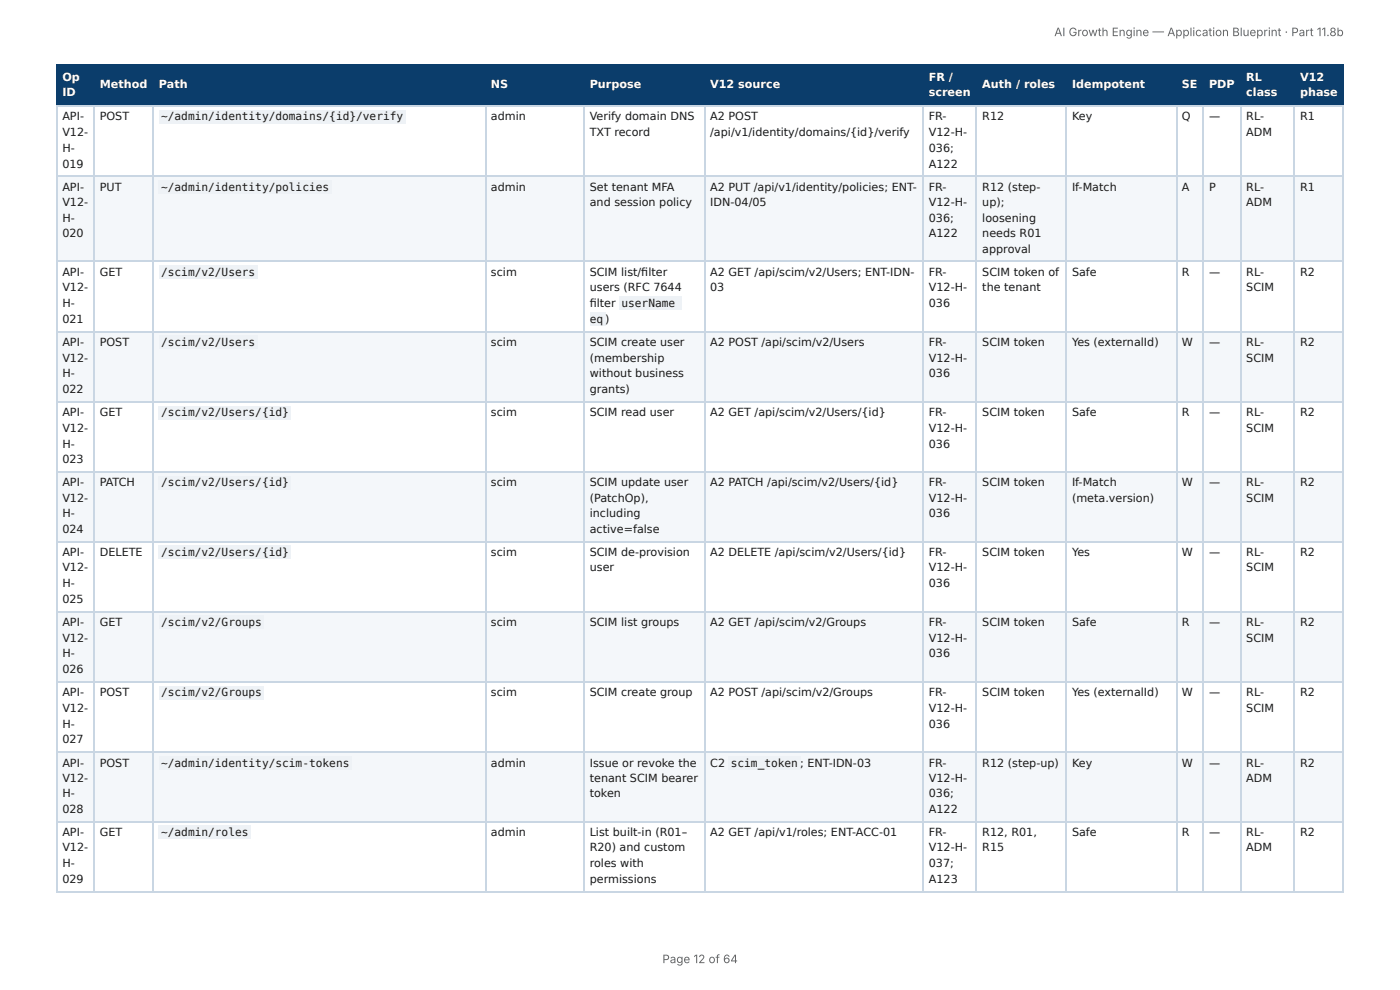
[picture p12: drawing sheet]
<svg xmlns="http://www.w3.org/2000/svg" width="297mm" height="210mm" viewBox="0 0 297 210" stroke-linecap="round" stroke-linejoin="round" font-family="sans-serif">
<defs><g id="words">
<g font-size="2.5" fill="#666">
<text x="223.9" y="7.7">AI Growth Engine — Application Blueprint · Part 11.8b</text>
<text x="140.7" y="204.5">Page 12 of 64</text>
</g>
<g font-size="2.4" fill="#fff">
<text x="13.2" y="17.1">Op</text>
<text x="197.3" y="17.1">FR /</text>
<text x="264.7" y="17.1">RL</text>
<text x="276.1" y="17.1">V12</text>
<text x="13.2" y="20.4">ID</text>
<text x="21.2" y="18.7">Method</text>
<text x="33.8" y="18.7">Path</text>
<text x="104.3" y="18.7">NS</text>
<text x="125.3" y="18.7">Purpose</text>
<text x="150.8" y="18.7">V12 source</text>
<text x="197.3" y="20.4">screen</text>
<text x="208.6" y="18.7">Auth / roles</text>
<text x="227.7" y="18.7">Idempotent</text>
<text x="251" y="18.7">SE</text>
<text x="256.8" y="18.7">PDP</text>
<text x="264.7" y="20.4">class</text>
<text x="276.1" y="20.4">phase</text>
</g>
<g font-size="2.4" fill="#1a1a1a">
<text x="13.2" y="25.6">API-</text>
<text x="13.2" y="28.9">V12-</text>
<text x="21.2" y="25.6">POST</text>
<text x="34.2" y="25.6">~/admin/identity/domains/{id}/verify</text>
<text x="104.3" y="25.6">admin</text>
<text x="125.3" y="25.6">Verify domain DNS</text>
<text x="125.3" y="28.9">TXT record</text>
<text x="150.8" y="25.6">A2 POST</text>
<text x="150.8" y="28.9">/api/v1/identity/domains/{id}/verify</text>
<text x="197.3" y="25.6">FR-</text>
<text x="197.3" y="28.9">V12-H-</text>
<text x="208.6" y="25.6">R12</text>
<text x="227.7" y="25.6">Key</text>
<text x="251" y="25.6">Q</text>
<text x="256.8" y="25.6">—</text>
<text x="264.7" y="25.6">RL-</text>
<text x="264.7" y="28.9">ADM</text>
<text x="276.1" y="25.6">R1</text>
<text x="13.2" y="32.2">H-</text>
<text x="13.2" y="35.6">019</text>
<text x="197.3" y="32.2">036;</text>
<text x="197.3" y="35.6">A122</text>
<text x="13.2" y="40.5">API-</text>
<text x="21.2" y="40.5">PUT</text>
<text x="34.2" y="40.5">~/admin/identity/policies</text>
<text x="104.3" y="40.5">admin</text>
<text x="125.3" y="40.5">Set tenant MFA</text>
<text x="150.8" y="40.5">A2 PUT /api/v1/identity/policies; ENT-</text>
<text x="197.3" y="40.5">FR-</text>
<text x="208.6" y="40.5">R12 (step-</text>
<text x="227.7" y="40.5">If-Match</text>
<text x="251" y="40.5">A</text>
<text x="256.8" y="40.5">P</text>
<text x="264.7" y="40.5">RL-</text>
<text x="276.1" y="40.5">R1</text>
<text x="13.2" y="43.8">V12-</text>
<text x="13.2" y="47.2">H-</text>
<text x="125.3" y="43.8">and session policy</text>
<text x="150.8" y="43.8">IDN-04/05</text>
<text x="197.3" y="43.8">V12-H-</text>
<text x="197.3" y="47.2">036;</text>
<text x="208.6" y="43.8">up);</text>
<text x="208.6" y="47.2">loosening</text>
<text x="264.7" y="43.8">ADM</text>
<text x="13.2" y="50.3">020</text>
<text x="197.3" y="50.3">A122</text>
<text x="208.6" y="50.3">needs R01</text>
<text x="208.6" y="53.6">approval</text>
<text x="13.2" y="58.5">API-</text>
<text x="21.2" y="58.5">GET</text>
<text x="34.2" y="58.5">/scim/v2/Users</text>
<text x="104.3" y="58.5">scim</text>
<text x="125.3" y="58.5">SCIM list/fi lter</text>
<text x="150.8" y="58.5">A2 GET /api/scim/v2/Users; ENT-IDN-</text>
<text x="197.3" y="58.5">FR-</text>
<text x="208.6" y="58.5">SCIM token of</text>
<text x="227.7" y="58.5">Safe</text>
<text x="251" y="58.5">R</text>
<text x="256.8" y="58.5">—</text>
<text x="264.7" y="58.5">RL-</text>
<text x="276.1" y="58.5">R2</text>
<text x="13.2" y="61.9">V12-</text>
<text x="13.2" y="65.2">H-</text>
<text x="125.3" y="61.9">users (RFC 7644</text>
<text x="125.3" y="65.2">fi lter</text>
<text x="132" y="65.2">userName</text>
<text x="150.8" y="61.9">03</text>
<text x="197.3" y="61.9">V12-H-</text>
<text x="197.3" y="65.2">036</text>
<text x="208.6" y="61.9">the tenant</text>
<text x="264.7" y="61.9">SCIM</text>
<text x="13.2" y="68.6">021</text>
<text x="125.3" y="68.6">eq )</text>
<text x="13.2" y="73.5">API-</text>
<text x="13.2" y="76.8">V12-</text>
<text x="21.2" y="73.5">POST</text>
<text x="34.2" y="73.5">/scim/v2/Users</text>
<text x="104.3" y="73.5">scim</text>
<text x="125.3" y="73.5">SCIM create user</text>
<text x="125.3" y="76.8">(membership</text>
<text x="150.8" y="73.5">A2 POST /api/scim/v2/Users</text>
<text x="197.3" y="73.5">FR-</text>
<text x="197.3" y="76.8">V12-H-</text>
<text x="208.6" y="73.5">SCIM token</text>
<text x="227.7" y="73.5">Yes (externalId)</text>
<text x="251" y="73.5">W</text>
<text x="256.8" y="73.5">—</text>
<text x="264.7" y="73.5">RL-</text>
<text x="264.7" y="76.8">SCIM</text>
<text x="276.1" y="73.5">R2</text>
<text x="13.2" y="80.1">H-</text>
<text x="13.2" y="83.5">022</text>
<text x="125.3" y="80.1">without business</text>
<text x="125.3" y="83.5">grants)</text>
<text x="197.3" y="80.1">036</text>
<text x="13.2" y="88.4">API-</text>
<text x="21.2" y="88.4">GET</text>
<text x="34.2" y="88.4">/scim/v2/Users/{id}</text>
<text x="104.3" y="88.4">scim</text>
<text x="125.3" y="88.4">SCIM read user</text>
<text x="150.8" y="88.4">A2 GET /api/scim/v2/Users/{id}</text>
<text x="197.3" y="88.4">FR-</text>
<text x="208.6" y="88.4">SCIM token</text>
<text x="227.7" y="88.4">Safe</text>
<text x="251" y="88.4">R</text>
<text x="256.8" y="88.4">—</text>
<text x="264.7" y="88.4">RL-</text>
<text x="276.1" y="88.4">R2</text>
<text x="13.2" y="91.7">V12-</text>
<text x="13.2" y="95.1">H-</text>
<text x="197.3" y="91.7">V12-H-</text>
<text x="197.3" y="95.1">036</text>
<text x="264.7" y="91.7">SCIM</text>
<text x="13.2" y="98.4">023</text>
<text x="13.2" y="103.3">API-</text>
<text x="13.2" y="106.6">V12-</text>
<text x="21.2" y="103.3">PATCH</text>
<text x="34.2" y="103.3">/scim/v2/Users/{id}</text>
<text x="104.3" y="103.3">scim</text>
<text x="125.3" y="103.3">SCIM update user</text>
<text x="125.3" y="106.6">(PatchOp),</text>
<text x="150.8" y="103.3">A2 PATCH /api/scim/v2/Users/{id}</text>
<text x="197.3" y="103.3">FR-</text>
<text x="197.3" y="106.6">V12-H-</text>
<text x="208.6" y="103.3">SCIM token</text>
<text x="227.7" y="103.3">If-Match</text>
<text x="227.7" y="106.6">(meta.version)</text>
<text x="251" y="103.3">W</text>
<text x="256.8" y="103.3">—</text>
<text x="264.7" y="103.3">RL-</text>
<text x="264.7" y="106.6">SCIM</text>
<text x="276.1" y="103.3">R2</text>
<text x="13.2" y="109.8">H-</text>
<text x="13.2" y="113.1">024</text>
<text x="125.3" y="109.8">including</text>
<text x="125.3" y="113.1">active=false</text>
<text x="197.3" y="109.8">036</text>
<text x="13.2" y="118">API-</text>
<text x="21.2" y="118">DELETE</text>
<text x="34.2" y="118">/scim/v2/Users/{id}</text>
<text x="104.3" y="118">scim</text>
<text x="125.3" y="118">SCIM de-provision</text>
<text x="150.8" y="118">A2 DELETE /api/scim/v2/Users/{id}</text>
<text x="197.3" y="118">FR-</text>
<text x="208.6" y="118">SCIM token</text>
<text x="227.7" y="118">Yes</text>
<text x="251" y="118">W</text>
<text x="256.8" y="118">—</text>
<text x="264.7" y="118">RL-</text>
<text x="276.1" y="118">R2</text>
<text x="13.2" y="121.3">V12-</text>
<text x="13.2" y="124.7">H-</text>
<text x="125.3" y="121.3">user</text>
<text x="197.3" y="121.3">V12-H-</text>
<text x="197.3" y="124.7">036</text>
<text x="264.7" y="121.3">SCIM</text>
<text x="13.2" y="128">025</text>
<text x="13.2" y="132.9">API-</text>
<text x="13.2" y="136.3">V12-</text>
<text x="21.2" y="132.9">GET</text>
<text x="34.2" y="132.9">/scim/v2/Groups</text>
<text x="104.3" y="132.9">scim</text>
<text x="125.3" y="132.9">SCIM list groups</text>
<text x="150.8" y="132.9">A2 GET /api/scim/v2/Groups</text>
<text x="197.3" y="132.9">FR-</text>
<text x="197.3" y="136.3">V12-H-</text>
<text x="208.6" y="132.9">SCIM token</text>
<text x="227.7" y="132.9">Safe</text>
<text x="251" y="132.9">R</text>
<text x="256.8" y="132.9">—</text>
<text x="264.7" y="132.9">RL-</text>
<text x="264.7" y="136.3">SCIM</text>
<text x="276.1" y="132.9">R2</text>
<text x="13.2" y="139.6">H-</text>
<text x="13.2" y="142.9">026</text>
<text x="197.3" y="139.6">036</text>
<text x="13.2" y="147.8">API-</text>
<text x="21.2" y="147.8">POST</text>
<text x="34.2" y="147.8">/scim/v2/Groups</text>
<text x="104.3" y="147.8">scim</text>
<text x="125.3" y="147.8">SCIM create group</text>
<text x="150.8" y="147.8">A2 POST /api/scim/v2/Groups</text>
<text x="197.3" y="147.8">FR-</text>
<text x="208.6" y="147.8">SCIM token</text>
<text x="227.7" y="147.8">Yes (externalId)</text>
<text x="251" y="147.8">W</text>
<text x="256.8" y="147.8">—</text>
<text x="264.7" y="147.8">RL-</text>
<text x="276.1" y="147.8">R2</text>
<text x="13.2" y="151.2">V12-</text>
<text x="13.2" y="154.5">H-</text>
<text x="197.3" y="151.2">V12-H-</text>
<text x="197.3" y="154.5">036</text>
<text x="264.7" y="151.2">SCIM</text>
<text x="13.2" y="157.9">027</text>
<text x="13.2" y="162.8">API-</text>
<text x="13.2" y="166.1">V12-</text>
<text x="21.2" y="162.8">POST</text>
<text x="34.2" y="162.8">~/admin/identity/scim-tokens</text>
<text x="104.3" y="162.8">admin</text>
<text x="125.3" y="162.8">Issue or revoke the</text>
<text x="125.3" y="166.1">tenant SCIM bearer</text>
<text x="150.8" y="162.8">C2</text>
<text x="155.2" y="162.8">scim_token ;</text>
<text x="171.5" y="162.8">ENT-IDN-03</text>
<text x="197.3" y="162.8">FR-</text>
<text x="197.3" y="166.1">V12-H-</text>
<text x="208.6" y="162.8">R12 (step-up)</text>
<text x="227.7" y="162.8">Key</text>
<text x="251" y="162.8">W</text>
<text x="256.8" y="162.8">—</text>
<text x="264.7" y="162.8">RL-</text>
<text x="264.7" y="166.1">ADM</text>
<text x="276.1" y="162.8">R2</text>
<text x="13.2" y="169.2">H-</text>
<text x="13.2" y="172.6">028</text>
<text x="125.3" y="169.2">token</text>
<text x="197.3" y="169.2">036;</text>
<text x="197.3" y="172.6">A122</text>
<text x="13.2" y="177.5">API-</text>
<text x="21.2" y="177.5">GET</text>
<text x="34.2" y="177.5">~/admin/roles</text>
<text x="104.3" y="177.5">admin</text>
<text x="125.3" y="177.5">List built-in (R01–</text>
<text x="150.8" y="177.5">A2 GET /api/v1/roles; ENT-ACC-01</text>
<text x="197.3" y="177.5">FR-</text>
<text x="208.6" y="177.5">R12, R01,</text>
<text x="227.7" y="177.5">Safe</text>
<text x="251" y="177.5">R</text>
<text x="256.8" y="177.5">—</text>
<text x="264.7" y="177.5">RL-</text>
<text x="276.1" y="177.5">R2</text>
<text x="13.2" y="180.8">V12-</text>
<text x="13.2" y="184.2">H-</text>
<text x="125.3" y="180.8">R20) and custom</text>
<text x="125.3" y="184.2">roles with</text>
<text x="197.3" y="180.8">V12-H-</text>
<text x="197.3" y="184.2">037;</text>
<text x="208.6" y="180.8">R15</text>
<text x="264.7" y="180.8">ADM</text>
<text x="13.2" y="187.5">029</text>
<text x="125.3" y="187.5">permissions</text>
<text x="197.3" y="187.5">A123</text>
</g>
</g></defs>
<g fill="#0b3d6b">
<path d="M12.1 14h7.8v8.4h-7.8z"/>
<path d="M19.9 14h12.7v8.4h-12.7z"/>
<path d="M32.6 14h70.4v8.4h-70.4z"/>
<path d="M103 14h20.9v8.4h-20.9z"/>
<path d="M123.9 14h25.7v8.4h-25.7z"/>
<path d="M149.6 14h46.5v8.4h-46.5z"/>
<path d="M196.1 14h11.4v8.4h-11.4z"/>
<path d="M207.5 14h18.9v8.4h-18.9z"/>
<path d="M226.4 14h23.4v8.4h-23.4z"/>
<path d="M249.8 14h5.8v8.4h-5.8z"/>
<path d="M255.6 14h7.8v8.4h-7.8z"/>
<path d="M263.4 14h11.6v8.4h-11.6z"/>
<path d="M275 14h10.4v8.4h-10.4z"/>
</g>
<g fill="#f4f7fa">
<path d="M12.1 37.4h7.8v18.2h-7.8z"/>
<path d="M19.9 37.4h12.7v18.2h-12.7z"/>
<path d="M32.6 37.4h70.4v18.2h-70.4z"/>
<path d="M103 37.4h20.9v18.2h-20.9z"/>
<path d="M123.9 37.4h25.7v18.2h-25.7z"/>
<path d="M149.6 37.4h46.5v18.2h-46.5z"/>
<path d="M196.1 37.4h11.4v18.2h-11.4z"/>
<path d="M207.5 37.4h18.9v18.2h-18.9z"/>
<path d="M226.4 37.4h23.4v18.2h-23.4z"/>
<path d="M249.8 37.4h5.8v18.2h-5.8z"/>
<path d="M255.6 37.4h7.8v18.2h-7.8z"/>
<path d="M263.4 37.4h11.6v18.2h-11.6z"/>
<path d="M275 37.4h10.4v18.2h-10.4z"/>
<path d="M12.1 70.6h7.8v14.7h-7.8z"/>
<path d="M19.9 70.6h12.7v14.7h-12.7z"/>
<path d="M32.6 70.6h70.4v14.7h-70.4z"/>
<path d="M103 70.6h20.9v14.7h-20.9z"/>
<path d="M123.9 70.6h25.7v14.7h-25.7z"/>
<path d="M149.6 70.6h46.5v14.7h-46.5z"/>
<path d="M196.1 70.6h11.4v14.7h-11.4z"/>
<path d="M207.5 70.6h18.9v14.7h-18.9z"/>
<path d="M226.4 70.6h23.4v14.7h-23.4z"/>
<path d="M249.8 70.6h5.8v14.7h-5.8z"/>
<path d="M255.6 70.6h7.8v14.7h-7.8z"/>
<path d="M263.4 70.6h11.6v14.7h-11.6z"/>
<path d="M275 70.6h10.4v14.7h-10.4z"/>
<path d="M12.1 100.2h7.8v14.9h-7.8z"/>
<path d="M19.9 100.2h12.7v14.9h-12.7z"/>
<path d="M32.6 100.2h70.4v14.9h-70.4z"/>
<path d="M103 100.2h20.9v14.9h-20.9z"/>
<path d="M123.9 100.2h25.7v14.9h-25.7z"/>
<path d="M149.6 100.2h46.5v14.9h-46.5z"/>
<path d="M196.1 100.2h11.4v14.9h-11.4z"/>
<path d="M207.5 100.2h18.9v14.9h-18.9z"/>
<path d="M226.4 100.2h23.4v14.9h-23.4z"/>
<path d="M249.8 100.2h5.8v14.9h-5.8z"/>
<path d="M255.6 100.2h7.8v14.9h-7.8z"/>
<path d="M263.4 100.2h11.6v14.9h-11.6z"/>
<path d="M275 100.2h10.4v14.9h-10.4z"/>
<path d="M12.1 130h7.8v14.7h-7.8z"/>
<path d="M19.9 130h12.7v14.7h-12.7z"/>
<path d="M32.6 130h70.4v14.7h-70.4z"/>
<path d="M103 130h20.9v14.7h-20.9z"/>
<path d="M123.9 130h25.7v14.7h-25.7z"/>
<path d="M149.6 130h46.5v14.7h-46.5z"/>
<path d="M196.1 130h11.4v14.7h-11.4z"/>
<path d="M207.5 130h18.9v14.7h-18.9z"/>
<path d="M226.4 130h23.4v14.7h-23.4z"/>
<path d="M249.8 130h5.8v14.7h-5.8z"/>
<path d="M255.6 130h7.8v14.7h-7.8z"/>
<path d="M263.4 130h11.6v14.7h-11.6z"/>
<path d="M275 130h10.4v14.7h-10.4z"/>
<path d="M12.1 159.7h7.8v14.9h-7.8z"/>
<path d="M19.9 159.7h12.7v14.9h-12.7z"/>
<path d="M32.6 159.7h70.4v14.9h-70.4z"/>
<path d="M103 159.7h20.9v14.9h-20.9z"/>
<path d="M123.9 159.7h25.7v14.9h-25.7z"/>
<path d="M149.6 159.7h46.5v14.9h-46.5z"/>
<path d="M196.1 159.7h11.4v14.9h-11.4z"/>
<path d="M207.5 159.7h18.9v14.9h-18.9z"/>
<path d="M226.4 159.7h23.4v14.9h-23.4z"/>
<path d="M249.8 159.7h5.8v14.9h-5.8z"/>
<path d="M255.6 159.7h7.8v14.9h-7.8z"/>
<path d="M263.4 159.7h11.6v14.9h-11.6z"/>
<path d="M275 159.7h10.4v14.9h-10.4z"/>
</g>
<g fill="none" stroke="#0b3d6b" stroke-width=".22">
<path d="M11.9 13.9h273.5M12 13.8v8.9M20 13.8v8.9M32.5 13.8v8.9M103.1 13.8v8.9M124.1 13.8v8.9M149.7 13.8v8.9M196 13.8v8.9M207.4 13.8v8.9M226.5 13.8v8.9M249.9 13.8v8.9M255.5 13.8v8.9"/>
<path d="M263.5 13.8v8.9M274.8 13.8v8.9M11.9 22.6h273.5"/>
</g>
<path d="M285.3 13.8v8.9" fill="none" stroke="#0b3d6b" stroke-width=".21"/>
<g fill="none" stroke="#c9d6e3" stroke-width=".22">
<path d="M11.9 22.6h273.5M11.9 37.5h273.5M12 22.7v166.8M20 22.7v166.8M32.5 22.7v166.8M103.1 22.7v166.8M124.1 22.7v166.8M149.7 22.7v166.8M196 22.7v166.8M207.4 22.7v166.8M226.5 22.7v166.8M249.9 22.7v166.8"/>
<path d="M255.5 22.7v166.8M263.5 22.7v166.8M274.8 22.7v166.8M11.9 55.5h273.5M11.9 70.4h273.5M11.9 85.4h273.5M11.9 100.3h273.5M11.9 115h273.5M11.9 129.9h273.5M11.9 144.8h273.5M11.9 159.8h273.5M11.9 174.5h273.5"/>
<path d="M11.9 189.4h273.5"/>
</g>
<path d="M285.3 22.7v166.8" fill="none" stroke="#c9d6e3" stroke-width=".21"/>
<g fill="#eef2f6">
<path d="M33.7 23.3h52.4v2.9h-52.4z"/>
<path d="M33.7 38.3h36.8v2.9h-36.8z"/>
<path d="M33.7 56.3h21v2.9h-21z"/>
<path d="M131.5 63h13.4v2.9h-13.4z"/>
<path d="M125.3 66.3h3.3v2.9h-3.3z"/>
<path d="M33.7 71.2h21v2.9h-21z"/>
<path d="M33.7 86.1h28.1v2.9h-28.1z"/>
<path d="M33.7 101.1h28.1v2.9h-28.1z"/>
<path d="M33.7 115.8h28.1v2.9h-28.1z"/>
<path d="M33.7 130.7h22.3v2.9h-22.3z"/>
<path d="M33.7 145.6h22.3v2.9h-22.3z"/>
<path d="M33.7 160.5h41v2.9h-41z"/>
<path d="M154.7 160.5h15.3v2.9h-15.3z"/>
<path d="M33.7 175.2h19.6v2.9h-19.6z"/>
</g>
<use href="#words"/>
</svg>
